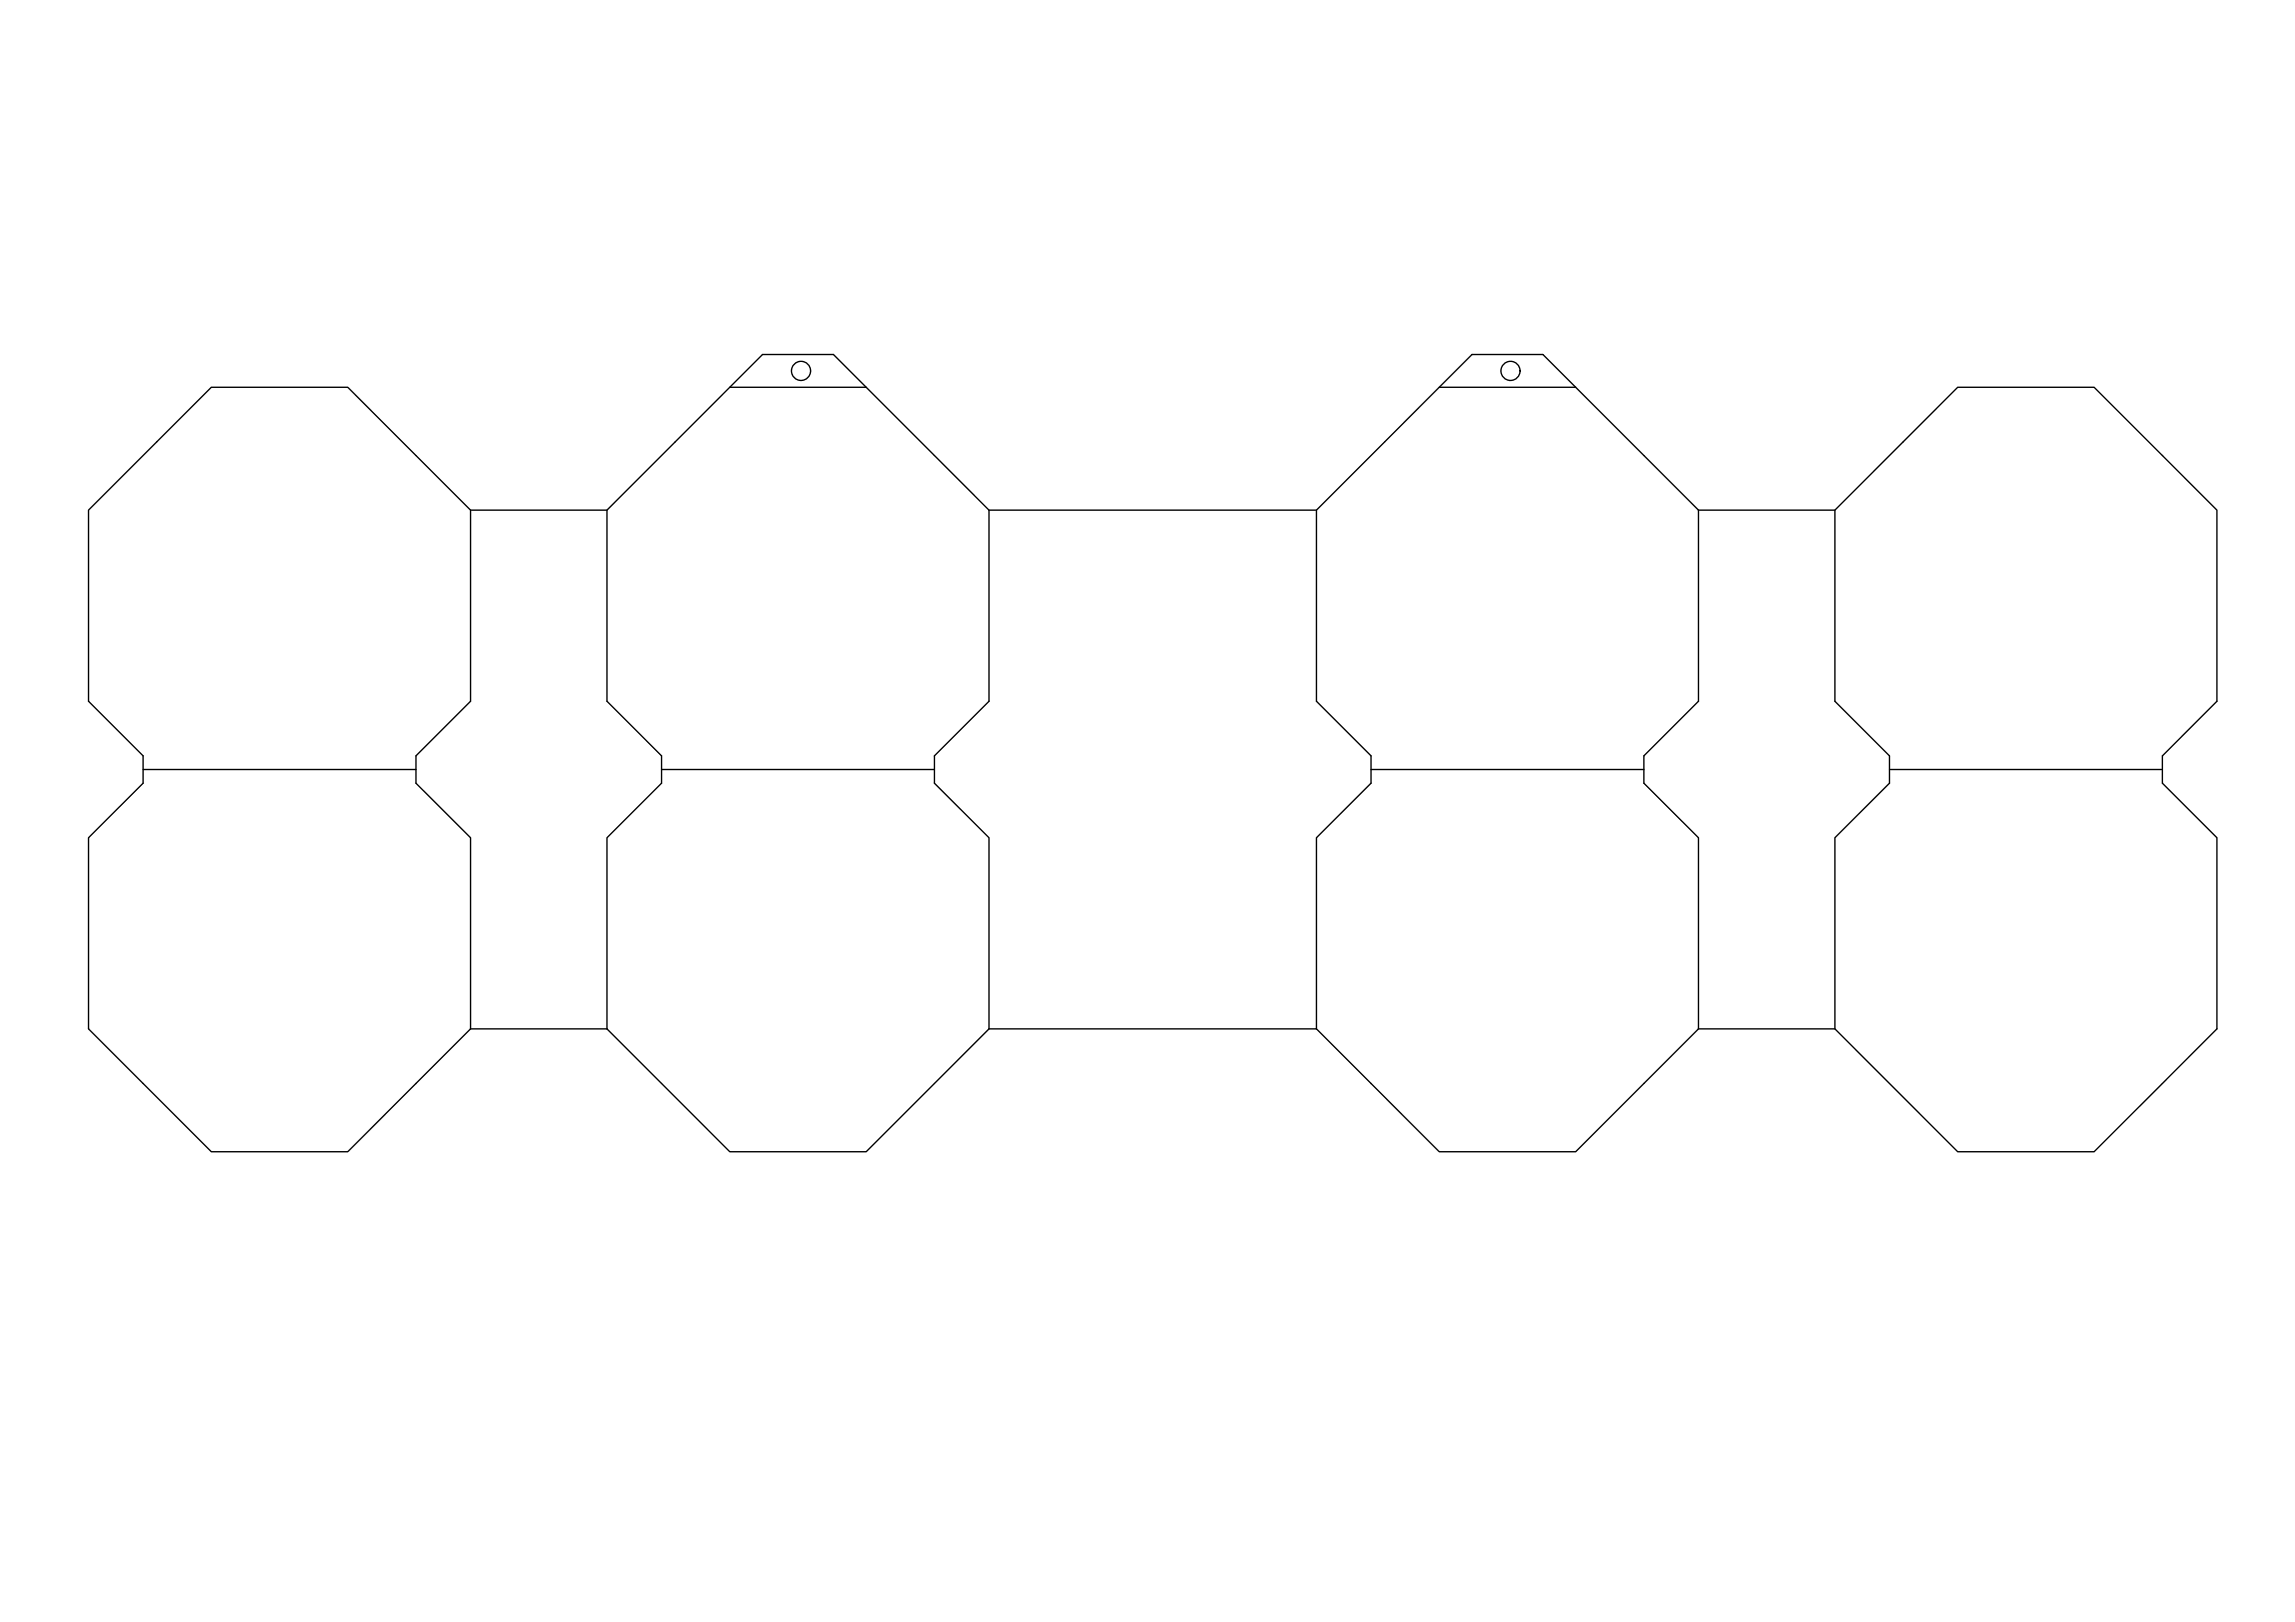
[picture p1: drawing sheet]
<svg xmlns="http://www.w3.org/2000/svg" width="841mm" height="594mm" viewBox="0 0 841 594" stroke-linecap="round" stroke-linejoin="round" font-family="sans-serif">
<!-- layer: 1_vidljiva -->
<g fill="none" stroke="#000" stroke-width=".51">
<path d="M267.4 141.8h50M527.4 141.8h50M32.4 186.8l45-45h50l45 45v70l-20 20v10.1l20 19.9v70l-45 45h-50l-45-45v-70l20-19.9v-10.1l-20-20zM172.4 186.8h50M362.4 186.8h120M622.4 186.8h50M52.4 281.8h100M242.4 281.8h100M502.4 281.8h100M692.4 281.8h100M172.4 376.8h50M222.4 376.8v-70l20-19.9v-10.1l-20-20v-70l57-57h26l57 57v70l-20 20v10.1l20 19.9v70"/>
<path d="M222.4 376.8l45 45h50l45-45M362.4 376.8h120M482.4 376.8v-70l20-19.9v-10.1l-20-20v-70l57-57h26l57 57v70l-20 20v10.1l20 19.9v70M482.4 376.8l45 45h50l45-45M622.4 376.8h50l45 45h50l45-45v-70l-20-19.9v-10.1l20-20v-70l-45-45h-50l-45 45v70l20 20v10.1l-20 19.9v70"/>
<circle cx="293.5" cy="135.8" r="3.5"/>
<circle cx="553.5" cy="135.8" r="3.5"/>
</g>
</svg>
